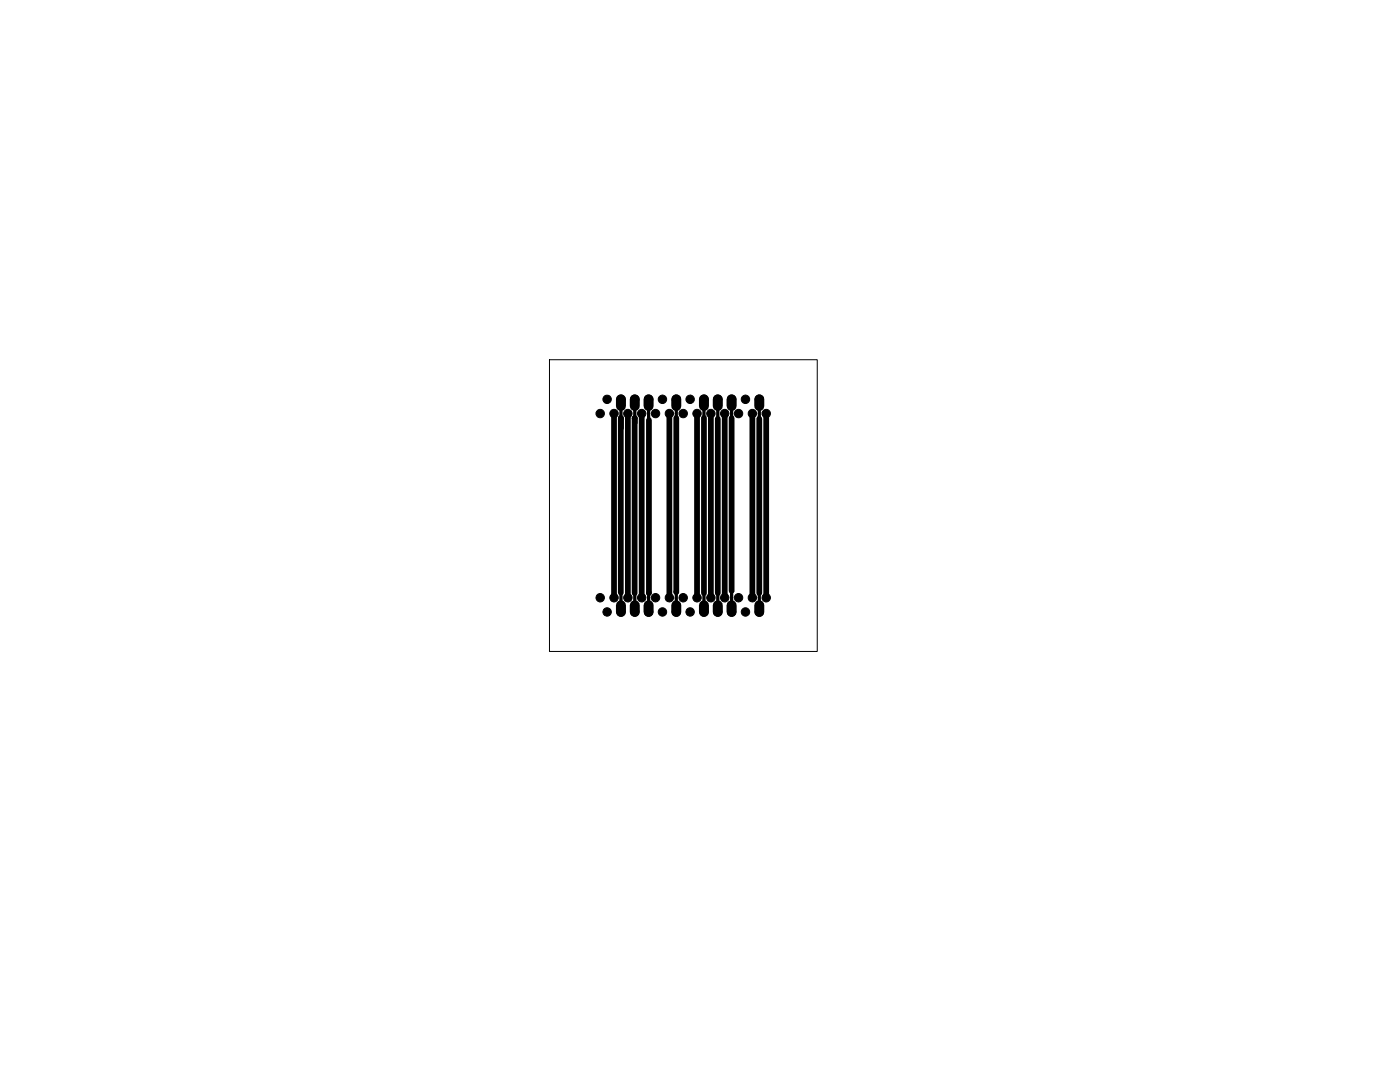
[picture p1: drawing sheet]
<svg xmlns="http://www.w3.org/2000/svg" width="279mm" height="216mm" viewBox="0 0 279 216" stroke-linecap="round" stroke-linejoin="round" font-family="sans-serif">
<g fill="#000" stroke="#000" stroke-width=".2">
<circle cx="121.2" cy="79.7" r=".84"/>
<circle cx="123.9" cy="79.7" r=".84"/>
<circle cx="126.7" cy="79.7" r=".84"/>
<circle cx="129.4" cy="79.7" r=".84"/>
<circle cx="132.2" cy="79.7" r=".84"/>
<circle cx="135" cy="79.7" r=".84"/>
<circle cx="137.7" cy="79.7" r=".84"/>
<circle cx="140.5" cy="79.7" r=".84"/>
<circle cx="143.2" cy="79.7" r=".84"/>
<circle cx="146" cy="79.7" r=".84"/>
<circle cx="148.8" cy="79.7" r=".84"/>
<circle cx="151.5" cy="79.7" r=".84"/>
<circle cx="119.8" cy="82.5" r=".84"/>
<circle cx="122.5" cy="82.5" r=".84"/>
<circle cx="125.3" cy="82.5" r=".84"/>
<circle cx="128.1" cy="82.5" r=".84"/>
<circle cx="130.8" cy="82.5" r=".84"/>
<circle cx="133.6" cy="82.5" r=".84"/>
<circle cx="136.3" cy="82.5" r=".84"/>
<circle cx="139.1" cy="82.5" r=".84"/>
<circle cx="141.9" cy="82.5" r=".84"/>
<circle cx="144.6" cy="82.5" r=".84"/>
<circle cx="147.4" cy="82.5" r=".84"/>
<circle cx="150.2" cy="82.5" r=".84"/>
<circle cx="152.9" cy="82.5" r=".84"/>
<circle cx="119.8" cy="119.3" r=".84"/>
<circle cx="122.5" cy="119.3" r=".84"/>
<circle cx="125.3" cy="119.3" r=".84"/>
<circle cx="128.1" cy="119.3" r=".84"/>
<circle cx="130.8" cy="119.3" r=".84"/>
<circle cx="133.6" cy="119.3" r=".84"/>
<circle cx="136.3" cy="119.3" r=".84"/>
<circle cx="139.1" cy="119.3" r=".84"/>
<circle cx="141.9" cy="119.3" r=".84"/>
<circle cx="144.6" cy="119.3" r=".84"/>
<circle cx="147.4" cy="119.3" r=".84"/>
<circle cx="150.2" cy="119.3" r=".84"/>
<circle cx="152.9" cy="119.3" r=".84"/>
<circle cx="121.2" cy="122.1" r=".84"/>
<circle cx="123.9" cy="122.1" r=".84"/>
<circle cx="126.7" cy="122.1" r=".84"/>
<circle cx="129.4" cy="122.1" r=".84"/>
<circle cx="132.2" cy="122.1" r=".84"/>
<circle cx="135" cy="122.1" r=".84"/>
<circle cx="137.7" cy="122.1" r=".84"/>
<circle cx="140.5" cy="122.1" r=".84"/>
<circle cx="143.3" cy="122.1" r=".84"/>
<circle cx="146" cy="122.1" r=".84"/>
<circle cx="148.8" cy="122.1" r=".84"/>
<circle cx="151.5" cy="122.1" r=".84"/>
</g>
<g fill="none" stroke="#000" stroke-width="1.2">
<path d="M122.5 82.5v36.8M123.9 85.4v-2v34.9M125.3 82.5v36.8M126.7 83.5v34.9M128.1 82.5v36.8M129.5 83.8v34.5M133.6 82.5v36.8M135 83.4l-.1 34.7M139.1 82.5v36.8M140.5 83.4v35M141.9 82.5v36.8M143.2 83.6v34.8"/>
<path d="M144.6 82.5v36.8M146 83.4v34.5M150.2 82.5v36.8M151.5 83.6v34.8M152.9 82.5v36.8"/>
</g>
<g fill="none" stroke="#000" stroke-width=".65">
<path d="M123.9 79.7v5.7M126.7 79.7v4.6M129.4 79.7l.1 4.1M140.5 79.7v3.7M143.2 79.7v3.9M135 81v2.4M146 81v2.4M151.5 83.5v.1M151.5 81v2.5M123.9 117.9v4.2M126.7 118.4v3.7M129.5 118.3l-.1 3.8"/>
<path d="M134.9 118.1h.1M135 118.1v4M140.5 118.4v2.4M143.2 118.4v2.4M146 117.9v4.2M151.5 118.4h.1M151.5 118.4v2.4"/>
</g>
<g fill="none" stroke="#000" stroke-width="2">
<path d="M123.9 79.7v1.3M126.7 79.7v1.3M129.4 79.7v1.3M135 79.7v1.3M140.5 79.7v1.3M143.2 79.7v1.3M146 79.7v1.3M151.5 79.7v1.3M123.9 120.8v1.3M126.7 120.8v1.3M129.4 120.8v1.3M135 120.8v1.3"/>
<path d="M140.5 120.8v1.3M143.2 120.8v1.3M146 120.8v1.3M151.5 120.8v1.3"/>
</g>
<path d="M109.7 71.8h53.4v58.2h-53.4zM140.5 122.1h.1M143.2 122.1h.1" fill="none" stroke="#000" stroke-width=".2"/>
</svg>
